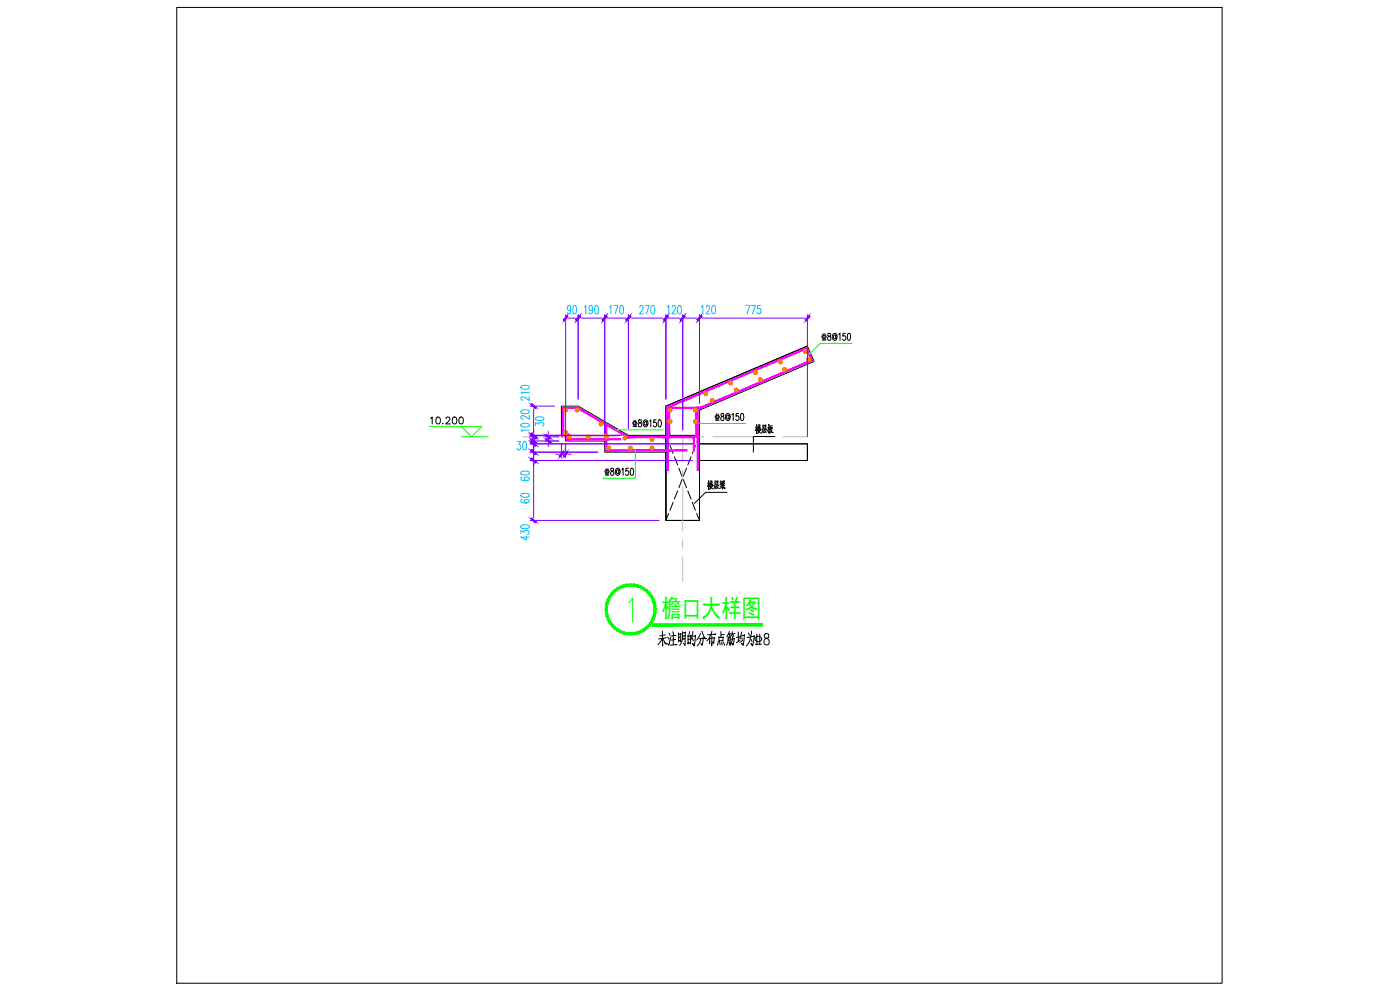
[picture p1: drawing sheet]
<svg xmlns="http://www.w3.org/2000/svg" width="420mm" height="297mm" viewBox="0 0 420 297" stroke-linecap="round" stroke-linejoin="round" font-family="sans-serif">
<defs><g id="words">
<text font-size="7.5" fill="#0f0" x="198.5" y="185.1">檐口大样图</text>
<text font-size="6.2" x="211" y="148.2">楼层梁</text>
<text font-size="5.7" x="225.4" y="131.2">楼层板</text>
<text font-size="5.3" x="128.1" y="128.4">10.200</text>
</g></defs>
<!-- layer: 0 -->
<path d="M53 2.2h313.8v292.8h-313.8z" fill="none" stroke="#000" stroke-width=".3"/>
<!-- layer: S-OTHER-THIN -->
<g fill="none" stroke="#000" stroke-width=".3">
<path d="M242.3 103.8l-42.4 18.1v8.7l.8 2.1M168.5 121.9h5l15.1 8.7h11.3v5.1h-18.4v-3.4h-11.7v-1.3h-1.3zM199.9 135.7v20.5h10M201.1 133.7l.9 2.4M202.4 137.1l1 2.4M207.4 137.1l-1 2.4M208.7 133.7l-.9 2.4M209.9 133.2h32.4v5h-32.4zM209.9 138.2h32.4v-5h-32.4v-10.2l34.4-14.6-2-4.6-42.4 18.1v34.3v-25.6h10v25.6h-10l.8-2.1M209.9 130.6l-.8 2.1M209.9 138.2v18M232.6 131h-6.5v4.7"/>
<path d="M202 150.7l-.9 2.4M203.4 147.3l-1 2.4M203.8 140.5l.9 2.4M204.7 143.9l-.9 2.4M205.1 143.9l.9 2.4M206 140.5l-.9 2.4M206.4 147.3l1 2.4M207.8 150.7l.9 2.4M209.1 154.1l.8 2.1M218.1 147.7h-6.3l-3.4 3.3"/>
</g>
<!-- layer: S-AXIS-COLU -->
<g fill="none" stroke="#bababa" stroke-width=".3">
<path d="M156.8 131h7.5M166.9 131h2.6M172.1 131h13.1M187.8 131h2.6M193 131h13.1M204.9 131v7.4M208.7 131h2.6M214 131h13M234.9 131h7.4M204.9 141v2.6M204.9 146.2v13.1M204.9 161.9v2.6"/>
<path d="M204.9 167.1v7.4"/>
</g>
<!-- layer: DIM_ELEV -->
<path d="M128.8 127.9h15.9l-3.2 3.1-3.1-3.1M138.4 131h8.2" fill="none" stroke="#0f0" stroke-width=".3"/>
<!-- layer: S-REIN -->
<g fill="#f0f" stroke="#f0f" stroke-width=".3">
<path d="M200.2 122.2v18.9h.4zM200.2 122.2l.4 .3v18.6zM200.2 122.2l.4 .3 8.9-.3zM200.6 122.5l8.9-.3-.3 .3zM209.5 122.2l-.3 .3 .3 18.6zM209.2 122.5l.3 18.6h-.3z"/>
<path d="M208.8 122.8v8.5h.4zM208.8 122.8l.4 .2v8.3zM208.8 122.8l.4 .2 .6-.7zM209.2 123l.6-.7 .2 .3zM209.8 122.3l.2 .3 .4-.5zM210.4 122.1l.1 .3-.5 .2zM210.4 122.1l.1 .3 32.9-14.3zM210.5 122.4l32.9-14.3 .4 .2zM242 104.8l1.4 3.3 .4 .2zM242.1 104.3l1.7 4-1.8-3.5zM205.1 120.4l36.9-15.6 .1-.5zM205 120l37.1-15.7-37 16.1zM202.5 121.5l2.6-1.1-.1-.4zM202.4 121.1l2.6-1.1-2.5 1.5zM201.3 122l1.2-.5-.1-.4zM201.1 121.7l1.3-.6-1.1 .9zM201.1 121.7l-.1 .5 .3-.2zM200.6 121.9l.5-.2-.1 .5zM200.6 121.9l.4 8.5v-8.2zM200.6 121.9l.4 8.5h-.4z"/>
<path d="M208.1 131.3v4h.3zM208.4 131v4.3l-.3-4zM199.9 131.3h8.2l.3-.3zM199.9 131h8.5l-8.5 .3zM199.3 131.3h.6v-.3zM199.3 131h.6l-.6 .3zM188.4 131.3h10.9v-.3zM188.5 131h10.8l-10.9 .3zM173.3 122.5l15.1 8.8 .1-.3zM173.4 122.2l15.1 8.8-15.2-8.5zM169.2 122.5h4.1l.1-.3zM168.8 122.2h4.6l-4.2 .3zM168.8 122.2l.4 8.1v-7.8zM168.8 122.2l.4 8.1-.4 .4zM169.2 130.3l-.4 .4 1.7-.4zM168.8 130.7l1.7-.4-.4 .4zM170.5 130.3l-.4 .4 .4 .9zM170.1 130.7l.4 .9-.4 .4zM170.5 131.6l-.4 .4 11.9-.4zM170.1 132l11.9-.4v.4zM182 131.6v.4l4.2-.4zM182 132l4.2-.4v.4z"/>
<path d="M181.8 127.6l.4 4.2v-4.2zM181.8 127.6l.4 4.2h-.4zM181.8 131.8l.4 3.1v-3.1zM181.8 131.8l.4 3.1-.4 .4zM182.2 134.9l-.4 .4 17.5-.4zM181.8 135.3l17.5-.4v.4zM199.3 134.9v.4l.6-.4zM199.3 135.3l.6-.4v.4zM199.9 134.9v.4l6.3-.4zM199.9 135.3l6.3-.4v.4z"/>
</g>
<!-- layer: S-REIN-POINT -->
<g fill="#ff7f00" stroke="#ff7f00" stroke-width=".3">
<path d="M200.6 123.1l.1 .2 .4-.2zM200.7 123.3l.4-.2-.3 .4zM201.1 123.1l-.3 .4 .3 .1z"/>
<path d="M201.1 123.1v.5l.3-.1zM201.1 123.1l.4 .2-.1 .2zM201.1 123.1l.4 .2 .1-.2z"/>
<path d="M201.1 123.1h.5l-.1-.3zM201.4 122.6l.1 .2-.4 .3zM201.1 122.5v.6l.3-.5z"/>
<path d="M200.8 122.6l.3 .5v-.6zM200.8 122.6l.3 .5-.4-.3zM200.7 122.8l-.1 .3h.5z"/>
<path d="M208.2 123.1v.2l.5-.2zM208.2 123.3l.5-.2-.3 .4zM208.7 123.1l-.3 .4 .3 .1z"/>
<path d="M208.7 123.1v.5l.3-.1zM208.7 123.1l.4 .2-.1 .2zM208.7 123.1l.4 .2 .1-.2z"/>
<path d="M208.7 123.1h.5l-.1-.3zM209 122.6l.1 .2-.4 .3zM208.7 122.5v.6l.3-.5z"/>
<path d="M208.4 122.6l.3 .5v-.6zM208.4 122.6l.3 .5-.5-.3zM208.2 122.8v.3h.5z"/>
<path d="M169.2 129.8l.1 .3 .4-.3zM169.3 130.1l.4-.3-.2 .5zM169.7 129.8l-.2 .5h.2z"/>
<path d="M169.7 129.8v.5h.3zM169.7 129.8l.5 .3-.2 .2zM169.7 129.8l.5 .3 .1-.3z"/>
<path d="M169.7 129.8h.6l-.1-.2zM170 129.4l.2 .2-.5 .2zM169.7 129.3v.5l.3-.4z"/>
<path d="M169.5 129.4l.2 .4v-.5zM169.5 129.4l.2 .4-.4-.2zM169.3 129.6l-.1 .2h.5z"/>
<path d="M169.2 123.1l.1 .2 .4-.2zM169.3 123.3l.4-.2-.2 .4zM169.7 123.1l-.2 .4 .2 .1z"/>
<path d="M169.7 123.1v.5l.3-.1zM169.7 123.1l.5 .2-.2 .2zM169.7 123.1l.5 .2 .1-.2z"/>
<path d="M169.7 123.1h.6l-.1-.3zM170 122.6l.2 .2-.5 .3zM169.7 122.5v.6l.3-.5z"/>
<path d="M169.5 122.6l.2 .5v-.6zM169.5 122.6l.2 .5-.4-.3zM169.3 122.8l-.1 .3h.5z"/>
<path d="M170.5 131.1v.2l.5-.2zM170.5 131.3l.5-.2-.3 .4zM171 131.1l-.3 .4 .3 .1z"/>
<path d="M171 131.1v.5l.2-.1zM171 131.1l.4 .2-.2 .2zM171 131.1l.4 .2 .1-.2z"/>
<path d="M171 131.1h.5l-.1-.3zM171.2 130.6l.2 .2-.4 .3zM171 130.5v.6l.2-.5z"/>
<path d="M170.7 130.6l.3 .5v-.6zM170.7 130.6l.3 .5-.5-.3zM170.5 130.8v.3h.5z"/>
<path d="M172.7 123.1v.2l.5-.2zM172.7 123.3l.5-.2-.3 .4zM173.2 123.1l-.3 .4 .3 .1z"/>
<path d="M173.2 123.1v.5l.2-.1zM173.2 123.1l.5 .2-.3 .2zM173.2 123.1l.5 .2v-.2z"/>
<path d="M173.2 123.1h.5v-.3zM173.4 122.6l.3 .2-.5 .3zM173.2 122.5v.6l.2-.5z"/>
<path d="M172.9 122.6l.3 .5v-.6zM172.9 122.6l.3 .5-.5-.3zM172.7 122.8v.3h.5z"/>
<path d="M182.2 134.4v.3l.5-.3zM182.2 134.7l.5-.3-.2 .5zM182.7 134.4l-.2 .5h.2z"/>
<path d="M182.7 134.4v.5h.3zM182.7 134.4l.4 .3-.1 .2zM182.7 134.4l.4 .3 .1-.3z"/>
<path d="M182.7 134.4h.5l-.1-.2zM183 134l.1 .2-.4 .2zM182.7 133.9v.5l.3-.4z"/>
<path d="M182.5 134l.2 .4v-.5zM182.5 134l.2 .4-.5-.2zM182.2 134.2v.2h.5z"/>
<path d="M241.2 105.4v.3l.5-.3zM241.2 105.7l.5-.3-.3 .5zM241.7 105.4l-.3 .5h.3z"/>
<path d="M241.7 105.4v.5h.2zM241.7 105.4l.4 .3-.2 .2zM241.7 105.4l.4 .3 .1-.3z"/>
<path d="M241.7 105.4h.5l-.1-.2zM241.9 105l.2 .2-.4 .2zM241.7 104.9v.5l.2-.4z"/>
<path d="M241.4 105l.3 .4v-.5zM241.4 105l.3 .4-.5-.2zM241.2 105.2v.2h.5z"/>
<path d="M242.1 107.8l.1 .3 .5-.3zM242.2 108.1l.5-.3-.3 .4zM242.7 107.8l-.3 .4 .3 .1z"/>
<path d="M242.7 107.8v.5l.3-.1zM242.7 107.8l.4 .3-.1 .1zM242.7 107.8l.4 .3 .1-.3z"/>
<path d="M242.7 107.8h.5l-.1-.2zM243 107.3l.1 .3-.4 .2zM242.7 107.3v.5l.3-.5z"/>
<path d="M242.4 107.3l.3 .5v-.5zM242.4 107.3l.3 .5-.5-.2zM242.2 107.6l-.1 .2h.6z"/>
<path d="M181.5 131.1l.1 .2 .4-.2zM181.6 131.3l.4-.2-.2 .4zM182 131.1l-.2 .4 .2 .1z"/>
<path d="M182 131.1v.5l.3-.1zM182 131.1l.5 .2-.2 .2zM182 131.1l.5 .2 .1-.2z"/>
<path d="M182 131.1h.6l-.1-.3zM182.3 130.6l.2 .2-.5 .3zM182 130.5v.6l.3-.5z"/>
<path d="M181.8 130.6l.2 .5v-.6zM181.8 130.6l.2 .5-.4-.3zM181.6 130.8l-.1 .3h.5z"/>
<path d="M176 131.1l.1 .2 .4-.2zM176.1 131.3l.4-.2-.2 .4zM176.5 131.1l-.2 .4 .2 .1z"/>
<path d="M176.5 131.1v.5l.3-.1zM176.5 131.1l.5 .2-.2 .2zM176.5 131.1l.5 .2v-.2z"/>
<path d="M176.5 131.1h.5v-.3zM176.8 130.6l.2 .2-.5 .3zM176.5 130.5v.6l.3-.5z"/>
<path d="M176.3 130.6l.2 .5v-.6zM176.3 130.6l.2 .5-.4-.3zM176.1 130.8l-.1 .3h.5z"/>
<path d="M179.8 127.2l.1 .3 .4-.3zM179.9 127.5l.4-.3-.2 .5zM180.3 127.2l-.2 .5 .2 .1z"/>
<path d="M180.3 127.2v.6l.3-.1zM180.3 127.2l.5 .3-.2 .2zM180.3 127.2l.5 .3 .1-.3z"/>
<path d="M180.3 127.2h.6l-.1-.2zM180.6 126.8l.2 .2-.5 .2zM180.3 126.7v.5l.3-.4z"/>
<path d="M180.1 126.8l.2 .4v-.5zM180.1 126.8l.2 .4-.4-.2zM179.9 127l-.1 .2h.5z"/>
<path d="M187 131.4l.1 .3 .4-.3zM187.1 131.7l.4-.3-.3 .5zM187.5 131.4l-.3 .5 .3 .1z"/>
<path d="M187.5 131.4v.6l.3-.1zM187.5 131.4l.5 .3-.2 .2zM187.5 131.4l.5 .3v-.3z"/>
<path d="M187.5 131.4h.5v-.2zM187.8 131l.2 .2-.5 .2zM187.5 130.9v.5l.3-.4z"/>
<path d="M187.2 131l.3 .4v-.5zM187.2 131l.3 .4-.4-.2zM187.1 131.2l-.1 .2h.5z"/>
<path d="M195.2 131.9v.2l.5-.2zM195.2 132.1l.5-.2-.3 .4zM195.7 131.9l-.3 .4 .3 .1z"/>
<path d="M195.7 131.9v.5l.3-.1zM195.7 131.9l.4 .2-.1 .2zM195.7 131.9l.4 .2 .1-.2z"/>
<path d="M195.7 131.9h.5l-.1-.3zM196 131.4l.1 .2-.4 .3zM195.7 131.3v.6l.3-.5z"/>
<path d="M195.4 131.4l.3 .5v-.6zM195.4 131.4l.3 .5-.5-.3zM195.2 131.6v.3h.5z"/>
<path d="M188.7 134.4v.3l.5-.3zM188.7 134.7l.5-.3-.3 .5zM189.2 134.4l-.3 .5h.3z"/>
<path d="M189.2 134.4v.5h.2zM189.2 134.4l.5 .3-.3 .2zM189.2 134.4l.5 .3v-.3z"/>
<path d="M189.2 134.4h.5v-.2zM189.4 134l.3 .2-.5 .2zM189.2 133.9v.5l.2-.4z"/>
<path d="M188.9 134l.3 .4v-.5zM188.9 134l.3 .4-.5-.2zM188.7 134.2v.2h.5z"/>
<path d="M195.2 134.4v.3l.5-.3zM195.2 134.7l.5-.3-.3 .5zM195.7 134.4l-.3 .5h.3z"/>
<path d="M195.7 134.4v.5h.3zM195.7 134.4l.4 .3-.1 .2zM195.7 134.4l.4 .3 .1-.3z"/>
<path d="M195.7 134.4h.5l-.1-.2zM196 134l.1 .2-.4 .2zM195.7 133.9v.5l.3-.4z"/>
<path d="M195.4 134l.3 .4v-.5zM195.4 134l.3 .4-.5-.2zM195.2 134.2v.2h.5z"/>
<path d="M200.6 126.4l.1 .3 .4-.3zM200.7 126.7l.4-.3-.3 .5zM201.1 126.4l-.3 .5 .3 .1z"/>
<path d="M201.1 126.4v.6l.3-.1zM201.1 126.4l.4 .3-.1 .2zM201.1 126.4l.4 .3 .1-.3z"/>
<path d="M201.1 126.4h.5l-.1-.2zM201.4 126l.1 .2-.4 .2zM201.1 125.9v.5l.3-.4z"/>
<path d="M200.8 126l.3 .4v-.5zM200.8 126l.3 .4-.4-.2zM200.7 126.2l-.1 .2h.5z"/>
<path d="M208.2 126.4v.3l.5-.3zM208.2 126.7l.5-.3-.3 .5zM208.7 126.4l-.3 .5 .3 .1z"/>
<path d="M208.7 126.4v.6l.3-.1zM208.7 126.4l.4 .3-.1 .2zM208.7 126.4l.4 .3 .1-.3z"/>
<path d="M208.7 126.4h.5l-.1-.2zM209 126l.1 .2-.4 .2zM208.7 125.9v.5l.3-.4z"/>
<path d="M208.4 126l.3 .4v-.5zM208.4 126l.3 .4-.5-.2zM208.2 126.2v.2h.5z"/>
<path d="M211.3 118.1l.1 .3 .4-.3zM211.4 118.4l.4-.3-.3 .5zM211.8 118.1l-.3 .5h.3z"/>
<path d="M211.8 118.1v.5h.2zM211.8 118.1l.5 .3-.3 .2zM211.8 118.1l.5 .3v-.3z"/>
<path d="M211.8 118.1h.5v-.3zM212 117.7l.3 .1-.5 .3zM211.8 117.6v.5l.2-.4z"/>
<path d="M211.5 117.7l.3 .4v-.5zM211.5 117.7l.3 .4-.4-.3zM211.4 117.8l-.1 .3h.5z"/>
<path d="M218.7 115l.1 .2 .5-.2zM218.8 115.2l.5-.2-.3 .4zM219.3 115l-.3 .4 .3 .1z"/>
<path d="M219.3 115v.5l.2-.1zM219.3 115l.4 .2-.2 .2zM219.3 115l.4 .2 .1-.2z"/>
<path d="M219.3 115h.5l-.1-.3zM219.5 114.5l.2 .2-.4 .3zM219.3 114.4v.6l.2-.5z"/>
<path d="M219 114.5l.3 .5v-.6zM219 114.5l.3 .5-.5-.3zM218.8 114.7l-.1 .3h.6z"/>
<path d="M226.2 111.8l.1 .2 .4-.2zM226.3 112l.4-.2-.2 .5zM226.7 111.8l-.2 .5h.2z"/>
<path d="M226.7 111.8v.5h.3zM226.7 111.8l.5 .2-.2 .3zM226.7 111.8l.5 .2v-.2z"/>
<path d="M226.7 111.8h.5v-.3zM227 111.3l.2 .2-.5 .3zM226.7 111.3v.5l.3-.5z"/>
<path d="M226.5 111.3l.2 .5v-.5zM226.5 111.3l.2 .5-.4-.3zM226.3 111.5l-.1 .3h.5z"/>
<path d="M233.7 108.6l.1 .3 .4-.3zM233.8 108.9l.4-.3-.3 .5zM234.2 108.6l-.3 .5h.3z"/>
<path d="M234.2 108.6v.5h.3zM234.2 108.6l.5 .3-.2 .2zM234.2 108.6l.5 .3v-.3z"/>
<path d="M234.2 108.6h.5v-.2zM234.5 108.1l.2 .3-.5 .2zM234.2 108.1v.5l.3-.5z"/>
<path d="M233.9 108.1l.3 .5v-.5zM233.9 108.1l.3 .5-.4-.2zM233.8 108.4l-.1 .2h.5z"/>
<path d="M234.9 110.9l.1 .3 .5-.3zM235 111.2l.5-.3-.3 .4zM235.5 110.9l-.3 .4 .3 .1z"/>
<path d="M235.5 110.9v.5l.2-.1zM235.5 110.9l.4 .3-.2 .1zM235.5 110.9l.4 .3 .1-.3z"/>
<path d="M235.5 110.9h.5l-.1-.3zM235.7 110.4l.2 .2-.4 .3zM235.5 110.3v.6l.2-.5z"/>
<path d="M235.2 110.4l.3 .5v-.6zM235.2 110.4l.3 .5-.5-.3zM235 110.6l-.1 .3h.6z"/>
<path d="M227.7 113.9l.1 .3 .4-.3zM227.8 114.2l.4-.3-.3 .5zM228.2 113.9l-.3 .5 .3 .1z"/>
<path d="M228.2 113.9v.6l.3-.1zM228.2 113.9l.4 .3-.1 .2zM228.2 113.9l.4 .3 .1-.3z"/>
<path d="M228.2 113.9h.5l-.1-.2zM228.5 113.5l.1 .2-.4 .2zM228.2 113.4v.5l.3-.4z"/>
<path d="M227.9 113.5l.3 .4v-.5zM227.9 113.5l.3 .4-.4-.2zM227.8 113.7l-.1 .2h.5z"/>
<path d="M220.4 117l.1 .3 .4-.3zM220.5 117.3l.4-.3-.2 .5zM220.9 117l-.2 .5h.2z"/>
<path d="M220.9 117v.5h.3zM220.9 117l.5 .3-.2 .2zM220.9 117l.5 .3 .1-.3z"/>
<path d="M220.9 117h.6l-.1-.2zM221.2 116.6l.2 .2-.5 .2zM220.9 116.5v.5l.3-.4z"/>
<path d="M220.7 116.6l.2 .4v-.5zM220.7 116.6l.2 .4-.4-.2zM220.5 116.8l-.1 .2h.5z"/>
<path d="M213.2 120.1l.1 .2 .4-.2zM213.3 120.3l.4-.2-.3 .5zM213.7 120.1l-.3 .5h.3z"/>
<path d="M213.7 120.1v.5h.3zM213.7 120.1l.5 .2-.2 .3zM213.7 120.1l.5 .2v-.2z"/>
<path d="M213.7 120.1h.5v-.3zM214 119.7l.2 .1-.5 .3zM213.7 119.6v.5l.3-.4z"/>
<path d="M213.4 119.7l.3 .4v-.5zM213.4 119.7l.3 .4-.4-.3zM213.3 119.8l-.1 .3h.5z"/>
</g>
<!-- layer: S-DIM -->
<g fill="none" stroke="#7f00ff" stroke-width=".3">
<path d="M169.8 94.4v35.8M170.6 95.4h2.1M173.5 94.4v25.3M174.4 95.4h6.2M181.5 94.4v35.8M182.3 95.4h5.4M188.6 94.4v34.2M189.4 95.4h9.7M199.9 94.4v25.3M200.7 95.4h3.3M204.9 94.4v34.6M205.7 95.4h3.4"/>
<path d="M209.9 94.4v26.6M210.7 95.4h30.8M242.3 94.4v36.6M158.9 131h2.3M159.1 130.6h27.4M159.1 133.2h48.7M159.1 132.3h8.6M159.1 135.7h20.3M159.1 138.2h48.7M159.1 121.9h7.3M160.1 122.7v7.1M160.1 130.6v7.6"/>
<path d="M160.1 139v16.3M163.5 131h4.2M164.5 129.4v.8M164.5 131v1.3M164.5 133.2v.8M166.8 136.3h.9M168.5 133.2v4.1M168.5 136.3h1.3M169.8 133.2v4.1M170.6 136.3h.8M159.1 156.2h38.7"/>
</g>
<g fill="none" stroke="#00bfff" stroke-width=".3">
<path d="M171.3 92.5l-.2 .6a.68 .68 0 0 1-.9-.7 .68 .68 0 0 1 .9-.6l.2 .7a1.26 1.26 0 0 1-.7 1.7l-.3-.4M172.1 91.8l.5-.2a1.82 1.82 0 0 1 0 2.6h-.2a2.08 2.08 0 0 1-.3-2.4zM175.4 92.1l.4-.5v2.6M177.8 92.5l-.2 .6a.68 .68 0 0 1-.9-.7 .68 .68 0 0 1 .9-.6l.2 .7a1.23 1.23 0 0 1-.6 1.7l-.4-.4M178.7 91.8l.4-.2a1.82 1.82 0 0 1 0 2.6h-.2a2.08 2.08 0 0 1-.2-2.4zM182.9 92.1l.4-.5v2.6M184.3 91.6h1.2l-.9 2.6M186.2 91.8l.4-.2a1.82 1.82 0 0 1 0 2.6h-.1a2.08 2.08 0 0 1-.3-2.4zM192 92.2l.1-.3a.56 .56 0 0 1 .8-.1 .56 .56 0 0 1 .1 .8l-1.1 1.6h1.2M193.6 91.6h1.2l-.8 2.6M195.6 91.8l.4-.2a1.82 1.82 0 0 1 0 2.6h-.2a2.08 2.08 0 0 1-.2-2.4zM200.3 92.1l.4-.5v2.6"/>
<path d="M201.7 92.2l.1-.3a.56 .56 0 0 1 .8-.1 .56 .56 0 0 1 0 .8l-1 1.6h1.2M203.6 91.8l.4-.2a1.82 1.82 0 0 1 0 2.6h-.2a2.08 2.08 0 0 1-.2-2.4zM210.5 92.1l.4-.5v2.6M212 92.2v-.3a.56 .56 0 0 1 .9-.1 .56 .56 0 0 1 0 .8l-1 1.6h1.2M213.8 91.8l.4-.2a1.82 1.82 0 0 1 0 2.6h-.1a2.08 2.08 0 0 1-.3-2.4zM223.9 91.6h1.1l-.8 2.6M225.5 91.6h1.2l-.9 2.6M228.2 91.6h-.8l-.1 1.1a.79 .79 0 0 1 1.2 .5 .79 .79 0 0 1-.9 1l-.4-.5M156.4 115.9l1-.3a1.09 1.09 0 0 1 1.4 .7 1.76 1.76 0 0 1-2.5 0zM158.8 119v1.2a3 3 0 0 0-2-1.1l-.4 .1-.1 .5 .6 .4M158.8 117.7h-2.5l.5 .4M155.3 132.4h1l-.6 1a.74 .74 0 0 1 .6 1 .74 .74 0 0 1-1.1 .4v-.3"/>
<path d="M156.4 127.2l1-.2a1.12 1.12 0 0 1 1.4 .6 1.76 1.76 0 0 1-2.5 0zM156.4 123.2l1-.3a1.09 1.09 0 0 1 1.4 .7 1.76 1.76 0 0 1-2.5 0zM157.1 132.6l.4-.2a1.82 1.82 0 0 1 0 2.6h-.1a2.05 2.05 0 0 1-.3-2.4zM158.8 129.1h-2.5l.5 .4M158.8 124.6v1.2a3 3 0 0 0-2-1.1l-.4 .2-.1 .5 .6 .3M160.7 127.7v-.9l1 .5a.75 .75 0 0 1 .9-.6 .75 .75 0 0 1 .5 1l-.3 .2M160.8 125.3l1-.3a1.26 1.26 0 0 1 1.4 .5v.2a1.94 1.94 0 0 1-2.5 0zM156.4 141.6l1-.3a1.09 1.09 0 0 1 1.4 .7 1.76 1.76 0 0 1-2.5 0zM156.4 148.3l1-.3a1.09 1.09 0 0 1 1.4 .7 1.76 1.76 0 0 1-2.5 0zM156.4 157.7l1-.3a1.09 1.09 0 0 1 1.4 .7 1.76 1.76 0 0 1-2.5 0zM156.7 143.2l-.3 .1-.1 .4a1.76 1.76 0 0 0 2.5 0 .73 .73 0 0 0-.8-.6 .73 .73 0 0 0-.6 .9l.6 .2M156.7 149.9l-.3 .1-.1 .4a1.76 1.76 0 0 0 2.5 0 .73 .73 0 0 0-.8-.6 .73 .73 0 0 0-.6 .9l.6 .2"/>
<path d="M156.3 160.1v-.9l1 .5a.77 .77 0 0 1 .9-.6 .77 .77 0 0 1 .5 1l-.3 .2M158 160.7v1.3l-1.7-.9h2.5"/>
</g>
<!-- layer: 0 -->
<g fill="#7f00ff" stroke="#7f00ff" stroke-width=".3">
<path d="M170.2 94.7l-.9 1.5 1.2-1.2zM170.2 94.7l-.9 1.5-.3-.3z"/>
<path d="M172.8 95.9l.3 .3 .8-1.5zM173.9 94.7l.3 .3-1.1 1.2z"/>
<path d="M200.3 94.7l-.9 1.5 1.2-1.2zM199.1 95.9l1.2-1.2-.9 1.5z"/>
<path d="M204.1 95.9l.3 .3 .9-1.5zM205.3 94.7l.3 .3-1.2 1.2z"/>
<path d="M205.3 94.7l-.9 1.5 1.2-1.2zM205.3 94.7l-.9 1.5-.3-.3z"/>
<path d="M209.2 95.9l.3 .3 .9-1.5zM210.4 94.7l.3 .3-1.2 1.2z"/>
<path d="M181.9 94.7l-.9 1.5 1.2-1.2zM180.7 95.9l1.2-1.2-.9 1.5z"/>
<path d="M187.8 95.9l.3 .3 .9-1.5zM189 94.7l.3 .3-1.2 1.2z"/>
<path d="M173.9 94.7l-.8 1.5 1.1-1.2zM173.9 94.7l-.8 1.5-.3-.3z"/>
<path d="M180.7 95.9l.3 .3 .9-1.5zM181.9 94.7l.3 .3-1.2 1.2z"/>
<path d="M189 94.7l-.9 1.5 1.2-1.2zM189 94.7l-.9 1.5-.3-.3z"/>
<path d="M199.1 95.9l.3 .3 .9-1.5zM200.3 94.7l.3 .3-1.2 1.2z"/>
<path d="M210.4 94.7l-.9 1.5 1.2-1.2zM210.4 94.7l-.9 1.5-.3-.3z"/>
<path d="M241.6 95.9l.3 .3 .9-1.5zM242.8 94.7l.3 .3-1.2 1.2z"/>
<path d="M159.4 130.6l1.2 1.2 .3-.3zM159.4 130.6l.3-.3 1.2 1.2z"/>
<path d="M159.7 129.9l-.3 .3 1.5 .9zM159.4 130.2l1.5 .9-.3 .3z"/>
<path d="M159.4 132.7l1.2 1.2 .3-.3zM159.4 132.7l.3-.3 1.2 1.2z"/>
<path d="M159.7 131.6l-.3 .3 1.5 .8zM159.4 131.9l1.5 .8-.3 .3z"/>
<path d="M159.4 135.2l1.2 1.2 .3-.3zM159.4 135.2l.3-.3 1.2 1.2z"/>
<path d="M159.7 132.4l-.3 .3 1.5 .9zM159.4 132.7l1.5 .9-.3 .3z"/>
<path d="M159.4 137.7l1.2 1.2 .3-.3zM159.4 137.7l.3-.3 1.2 1.2z"/>
<path d="M159.7 134.9l-.3 .3 1.5 .9zM159.4 135.2l1.5 .9-.3 .3z"/>
<path d="M159.7 129.9l-.3 .3 1.5 .9zM159.4 130.2l1.5 .9-.3 .3z"/>
<path d="M159.4 121.4l1.2 1.2 .3-.3zM159.4 121.4l.3-.3 1.2 1.2z"/>
<path d="M159.7 155.4l-.3 .3 1.5 .9zM159.4 155.7l1.5 .9-.3 .3z"/>
<path d="M159.4 137.7l1.2 1.2 .3-.3zM159.4 137.7l.3-.3 1.2 1.2z"/>
<path d="M167.8 136.7l.3 .3 .9-1.5zM169 135.5l.2 .3-1.1 1.2z"/>
<path d="M170.2 135.5l-.9 1.5 1.2-1.2zM170.2 135.5l-.9 1.5-.3-.3z"/>
<path d="M164.1 130.3l-.3 .3 1.5 .9zM163.8 130.6l1.5 .9-.3 .3z"/>
<path d="M163.8 131.9l1.2 1.1 .3-.3zM163.8 131.9l.3-.3 1.2 1.1z"/>
</g>
<!-- layer: S-TEXT-3 -->
<g fill="none" stroke="#000" stroke-width=".3">
<path d="M198.7 191.6l-.4 .8-.9 1M198.8 189.4l.1 4.4-.1-.4M198.9 191.6l.8 1.6h.5l-.6-.3M199.7 190.5l-1.7 .3M200 191.4l-2.3 .3M200.4 191.2l.3 .6M200.7 190l.4 .7M201.3 191.2l-.6 2.4-.3-.4M201.9 189.6l.2 .8M202.1 190.8v2.6M202.6 191.9h.1l-1.2 .2M202.7 190.7h.2l-1.4 .1"/>
<path d="M202.9 193.4h.3l-2 .2M203.6 189.9l.1 2.7v-.3l.4-.1 .2 .3v-2.3l-.6 .1M204 191.1l-.3 .1M204.8 189.5a5 5 0 0 1-.8 4.1M204.9 189.9l.9-.1-.1-.2-.1 4.1-.5-.7M205.2 191.7h.2l-.6 .1M205.3 190.8l-.4 .1M206.4 190.7l.1 2.5v-.3h.6l.1 .3 .1-2.5 .1 .1-.9 .2M207 189.5l-.3 1.4M207.1 191.8h-.6M207.7 190.9l1.1-.2-.1-.1-.4 3.2-.4-.7 .4 .6M207.8 191.5l.3 .8"/>
<path d="M207.9 189.4l-.5 2.4M209.8 191.7l1.3-.3-.4 2.3-.3-.7M210.2 190l-1.1 2.1M210.3 191.6l-.4 1.4-.7 .8M210.6 189.4l.4 1a1.18 1.18 0 0 0 1 1.2l-.5-.2M212.9 191.4l.1 1.7v-.7M213 191.6l1.4-.4-.3 1.9-.2-.5 .3 .4M213.6 190.8v3v-.6M213.7 189.4l-.6 1.5-1 1.4M214.4 190.3h.4l-2.5 .2M215.5 192.6l-.2 1M215.8 191v1.6v-.3l1.2-.1v-1.1l-1.2 .2"/>
<path d="M216 192.7l.1 .8M216.3 189.5l.1 1.7M216.6 192.7l.1 .8M217 192.6l.5 1M217.1 190.4h.2l-.9 .1M218.5 191v1.2l-.5 1.4M218.5 191.2h.7l-.1 2.1-.3-.4M218.9 189.5l-.8 1.5M218.9 190.3l.1 .6v-.3M218.9 192.2l-.4 .1M218.9 191.7l-.4 .1M219.4 190.1l-.7 .2"/>
<path d="M219.5 191.8l1-.2-.5 2-.3-.6 .3 .5M219.8 189.5l-.5 1.4M219.8 190.8a4.4 4.4 0 0 1-.8 2.9M219.9 190.3l.2 .6M220.6 190.1l-.9 .1M221.5 189.6l.1 2.7M222 191l-1 .2M222.1 192.1l-1.1 .7M222.4 190.8l1.1-.3-.5 3.1-.5-.6 .5 .5M222.4 191.4l.4 .4M222.5 189.6l-.5 2.1M223 192.1l-1 .6"/>
<path d="M224.2 191.3l2.2-.6-.6 3.1-.5-.8M224.6 189.9l.3 .8M225.4 191.8l.3 .7M225.4 193.1l.4 .6M225.6 189.4l-.1 .9a5.8 5.8 0 0 1-1.5 3.5M226.7 193.3h1.8M226.8 191.2a.91 .91 0 0 1 1.1-.4 .91 .91 0 0 1 .6 1.1 .91 .91 0 0 1-1.1 .6l-.8-.6zM227.1 190.3v3M228 190.3v3M229.5 190.3a.82 .82 0 0 0 .2 1.1 1.11 1.11 0 0 1 1.1 .8 1.11 1.11 0 0 1-.5 1.3 1.04 1.04 0 0 1-1.1-1.1 1.04 1.04 0 0 1 1.2-1l.2-.2a.81 .81 0 0 0-.3-1.1z"/>
</g>
<!-- layer: S-TEXT-2 -->
<path d="M195.8 187.1v.8l33-.8zM195.8 187.9l33-.8v.8z" fill="#0f0" stroke="#0f0" stroke-width=".3"/>
<!-- layer: 0 -->
<path d="M196.9 182.8l-.1 1.1-.6-.1zM196.3 182.8l-.1 1 .7-1zM196.8 181.8l.1 1h-.6zM196.2 181.8l.1 1 .5-1zM196.6 180.7l.2 1.1h-.6zM196 180.9l.2 .9 .4-1.1zM196.2 179.7l.4 1-.6 .2zM195.7 179.9l.3 1 .2-1.2zM195.7 178.7l.5 1-.5 .2zM195.2 179.1l.5 .8v-1.2zM195 177.9l.7 .8-.5 .4zM194.6 178.3l.6 .8-.2-1.2zM194.3 177.1l.7 .8-.4 .4zM194.3 177.1l-.4 .4 .7 .8zM193.4 176.4l.9 .7-.4 .4zM193.4 176.4l-.3 .5 .8 .6zM192.4 175.9l1 .5-.3 .5zM192.4 175.9l-.2 .5 .9 .5zM191.4 175.5l1 .4-.2 .5zM191.4 175.5l-.1 .6 .9 .3zM190.4 175.3l1 .2-.1 .6zM190.4 175.3l-.1 .6 1 .2zM189.3 175.2l1.1 .1-.1 .6zM189.3 175.2v.6l1 .1zM188.2 175.3l1.1-.1v.6zM188.2 175.3l.1 .6 1-.1zM187.1 175.5l1.1-.2 .1 .6zM187.1 175.5l.2 .6 1-.2zM186.1 175.9l1-.4 .2 .6zM186.1 175.9l.3 .5 .9-.3zM185.2 176.4l.9-.5 .3 .5zM185.2 176.4l.3 .5 .9-.5zM184.3 177.1l.9-.7 .3 .5zM184.3 177.1l.4 .4 .8-.6zM184.3 177.1l.4 .4-1.2 .4zM183.5 177.9l.5 .4 .7-.8zM183.5 177.9l.5 .4-1.1 .4zM182.9 178.7l.4 .4 .7-.8zM182.9 178.7l.4 .4-1 .6zM182.3 179.7l.6 .2 .4-.8zM182.3 179.7l.6 .2-1 .8zM181.9 180.7l.6 .2 .4-1zM181.9 180.7l.6 .2-.8 .9zM182.5 180.9l-.8 .9h.6zM181.7 181.8h.6l-.6 1zM182.3 181.8l-.6 1h.5zM181.7 182.8h.5l-.5 1.1zM182.2 182.8l-.5 1.1 .6-.1zM181.7 183.9l.6-.1-.4 1.2zM182.3 183.8l-.4 1.2 .6-.2zM181.9 185l.6-.2-.2 1.2zM182.5 184.8l-.2 1.2 .6-.3zM182.3 186l.6-.3v1.3zM182.9 185.7v1.3l.4-.4zM182.9 187l.4-.4 .2 1.2zM183.3 186.6l.2 1.2 .5-.4zM183.5 187.8l.5-.4 .3 1.2zM184 187.4l.3 1.2 .4-.4zM184.7 188.2l.5 1.1-.9-.7zM184.7 188.2l.5 1.1 .3-.5zM185.5 188.8l.6 1-.9-.5zM185.5 188.8l.6 1 .3-.6zM186.4 189.2l.7 .9-1-.3zM186.4 189.2l.7 .9 .2-.5zM187.3 189.6l.9 .8-1.1-.3zM187.3 189.6l.9 .8 .1-.6zM188.3 189.8l1 .6h-1.1zM188.3 189.8l1 .6v-.5zM189.3 189.9l1.1 .5h-1.1zM189.3 189.9l1.1 .5-.1-.6zM190.3 189.8l1.1 .3-1 .3zM190.3 189.8l1.1 .3-.1-.5zM191.3 189.6l1.1 .2-1 .3zM191.3 189.6l1.1 .2-.2-.6zM192.2 189.2l1.2 .1-1 .5zM192.2 189.2l1.2 .1-.3-.5zM193.1 188.8l1.2-.2-.9 .7zM193.1 188.8l1.2-.2-.4-.4zM193.9 188.2l1.1-.4-.7 .8zM194.6 187.4l-.7 .8 1.1-.4zM194.6 187.4l1.1-.4-.7 .8zM195.2 186.6l-.6 .8 1.1-.4zM195.2 186.6l1-.6-.5 1zM195.7 185.7l-.5 .9 1-.6zM195.7 185.7l.9-.7-.4 1zM196 184.8l-.3 .9 .9-.7zM196.8 183.9l-.2 1.1-.6-.2zM196.2 183.8l-.2 1 .8-.9z" fill="#0f0" stroke="#0f0" stroke-width=".3"/>
<!-- layer: THIN -->
<path d="M188.7 180.8l1.2-1.3v7" fill="none" stroke="#0f0" stroke-width=".3"/>
<!-- layer: S-OTHER-THIN -->
<path d="M255.8 103h-9.6l-3.4 3.3M184.7 129h14.3M190.7 135.1v8.4h-9.7M209.4 127.1h14.3" fill="none" stroke="#0f0" stroke-width=".3"/>
<!-- layer: S-TEXT -->
<g fill="none" stroke="#000" stroke-width=".3">
<path d="M246.8 102h1.1M247 100.1v1.9M247.6 100.1v1.9M248.5 100.1v.6a.71 .71 0 0 1 .8 .6 .71 .71 0 0 1-.6 .8 .76 .76 0 0 1-.3-.9 .76 .76 0 0 1 .8-.5v-.6zM250.8 100.8l-.2-.3a.52 .52 0 0 0-.5 .6 .52 .52 0 0 0 .7 .4v-.2M250.8 100.5l.1 1.1a.83 .83 0 0 0 .4-1.1 .83 .83 0 0 0-1.1-.4 .83 .83 0 0 0-.4 1.1 .74 .74 0 0 0 .4 .8 .74 .74 0 0 0 .8-.2M251.8 100.4l.3-.4v2.1M253.7 100h-.7l-.1 .9a.61 .61 0 0 1 1 .5 .61 .61 0 0 1-1 .5v-.2M254.5 100.1l.3-.1a1.38 1.38 0 0 1-.1 2.1 1.77 1.77 0 0 1-.2-2zM190 128h1.1M190.2 126.1v1.9M190.8 126.1v1.9"/>
<path d="M191.7 126.1v.5a.73 .73 0 0 1 .9 .7 .73 .73 0 0 1-.7 .8 .79 .79 0 0 1-.3-.9 .79 .79 0 0 1 .8-.6v-.5zM194.1 126.8l-.3-.3a.55 .55 0 0 0-.5 .5 .55 .55 0 0 0 .5 .6l.3-.3M194.1 126.5v1.1a.83 .83 0 0 0 .4-1.1 .83 .83 0 0 0-1.1-.4 .83 .83 0 0 0-.4 1.1 .74 .74 0 0 0 .4 .7 .74 .74 0 0 0 .9-.1M195 126.4l.3-.4v2.1M196.9 126h-.7v.9a.67 .67 0 0 1 1 .4 .67 .67 0 0 1-.8 .8l-.3-.4M197.7 126.1h.6l.1 .3v1.3l-.3 .4-.5-.4zM214.7 126.1h1.1M215 124.1v2M215.5 124.1v2M216.5 124.1v.6a.73 .73 0 0 1 .8 .7 .73 .73 0 0 1-.6 .8 .79 .79 0 0 1-.3-.9 .79 .79 0 0 1 .8-.6v-.6zM218.8 124.9l-.2-.3a.55 .55 0 0 0-.6 .5 .55 .55 0 0 0 .6 .6l.2-.3M218.8 124.6v1.1a.83 .83 0 0 0 .4-1.1 .83 .83 0 0 0-1.1-.4 .83 .83 0 0 0-.4 1.1 .74 .74 0 0 0 .4 .7 .74 .74 0 0 0 .9-.1"/>
<path d="M219.7 124.4l.3-.3v2.1M221.7 124.1h-.8v.9a.67 .67 0 0 1 1 .4 .67 .67 0 0 1-.8 .8l-.3-.4M222.4 124.1h.6l.1 .3v1.4l-.3 .4-.5-.4zM181.7 142.5h1.1M181.9 140.6v1.9M182.5 140.6v1.9M183.4 140.6v.6a.71 .71 0 0 1 .8 .6 .71 .71 0 0 1-.6 .8 .76 .76 0 0 1-.3-.9 .76 .76 0 0 1 .8-.5v-.6zM185.7 141.3l-.2-.3a.52 .52 0 0 0-.5 .6 .52 .52 0 0 0 .6 .4l.1-.2M185.7 141l.1 1.1a.82 .82 0 0 0 .3-1.1 .82 .82 0 0 0-1.1-.4 .82 .82 0 0 0-.3 1.1 .72 .72 0 0 0 .4 .8 .72 .72 0 0 0 .8-.2M186.6 140.9l.4-.4v2.1M188.6 140.5h-.7v.8a.65 .65 0 0 1 .8 .6 .65 .65 0 0 1-.8 .6l-.2-.3M189.4 140.6l.3-.1 .4 .4v1.3l-.4 .4-.3-.1-.2-.3z"/>
<circle cx="247.3" cy="101.1" r=".56"/>
<circle cx="190.5" cy="127" r=".56"/>
<circle cx="215.2" cy="125.1" r=".58"/>
<circle cx="182.2" cy="141.5" r=".58"/>
</g>
<use href="#words"/>
</svg>
